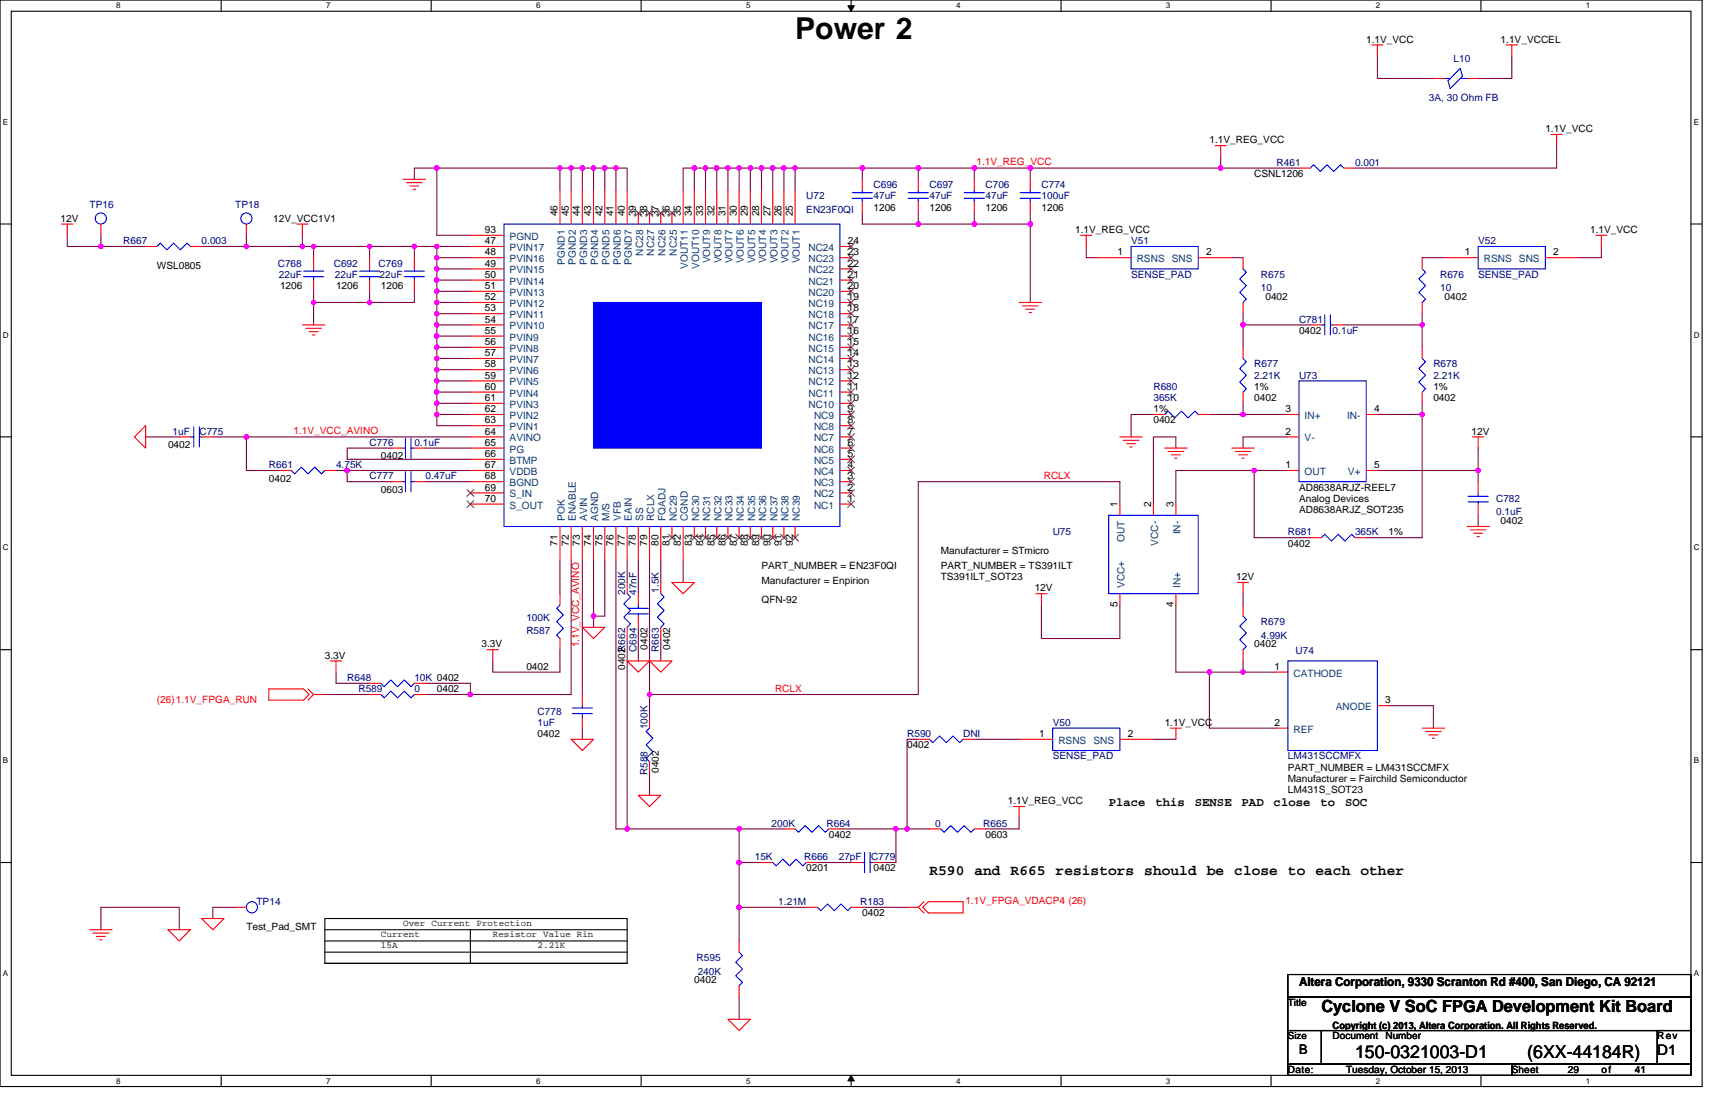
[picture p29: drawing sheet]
<svg xmlns="http://www.w3.org/2000/svg" width="432mm" height="279mm" viewBox="0 0 432 279" stroke-linecap="round" stroke-linejoin="round" font-family="sans-serif">
<defs><g id="words">
<text font-size="7.6" x="200.2" y="9.7">Power 2</text>
<g font-size="4.5">
<text x="341.2" y="266.3">150-0321003-D1</text>
<text x="384.5" y="266.3">(6XX-44184R)</text>
</g>
<text font-size="4.2" x="332.7" y="254.8">Cyclone V SoC FPGA Development Kit Board</text>
<g font-size="3.7">
<text x="234" y="220.2">R590 and R665 resistors should be close to each other</text>
<text x="417.3" y="265.5">D1</text>
</g>
<text font-size="3.4" x="327.1" y="265.2">B</text>
<g font-size="3.1">
<text x="279.1" y="202.8">Place</text>
<text x="290.9" y="202.8">this</text>
<text x="300.8" y="202.8">SENSE</text>
<text x="312.6" y="202.8">PAD</text>
<text x="320.7" y="202.8">close</text>
<text x="332.5" y="202.8">to</text>
<text x="338.7" y="202.8">SOC</text>
<text x="327.1" y="248.2">Altera Corporation, 9330 Scranton Rd #400, San Diego, CA 92121</text>
</g>
<g font-size="2.5">
<text x="344" y="10.7">1.1V_VCC</text>
<text x="377.8" y="10.7">1.1V_VCCEL</text>
<text x="389.1" y="33.3">1.1V_VCC</text>
<text x="304.5" y="36.1">1.1V_REG_VCC</text>
<text x="315.8" y="44.6">CSNL1206</text>
<text x="219.9" y="53">1206</text>
<text x="234" y="53">1206</text>
<text x="248.1" y="53">1206</text>
<text x="262.2" y="53">1206</text>
<text x="15.2" y="55.8">12V</text>
<text x="68.8" y="55.8">12V_VCC1V1</text>
<text x="122.1" y="58.6">93</text>
<text x="140.4" y="54.4" transform="rotate(-90 140.4 54.4)">46</text>
<text x="143.2" y="54.4" transform="rotate(-90 143.2 54.4)">45</text>
<text x="146" y="54.4" transform="rotate(-90 146 54.4)">44</text>
<text x="148.8" y="54.4" transform="rotate(-90 148.8 54.4)">43</text>
<text x="151.7" y="54.4" transform="rotate(-90 151.7 54.4)">42</text>
<text x="154.5" y="54.4" transform="rotate(-90 154.5 54.4)">41</text>
<text x="157.3" y="54.4" transform="rotate(-90 157.3 54.4)">40</text>
<text x="160.1" y="54.4" transform="rotate(-90 160.1 54.4)">39</text>
<text x="162.9" y="54.4" transform="rotate(-90 162.9 54.4)">38</text>
<text x="165.8" y="54.4" transform="rotate(-90 165.8 54.4)">37</text>
<text x="168.6" y="54.4" transform="rotate(-90 168.6 54.4)">36</text>
<text x="171.4" y="54.4" transform="rotate(-90 171.4 54.4)">35</text>
<text x="174.2" y="54.4" transform="rotate(-90 174.2 54.4)">34</text>
<text x="177" y="54.4" transform="rotate(-90 177 54.4)">33</text>
<text x="179.9" y="54.4" transform="rotate(-90 179.9 54.4)">32</text>
<text x="182.7" y="54.4" transform="rotate(-90 182.7 54.4)">31</text>
<text x="185.5" y="54.4" transform="rotate(-90 185.5 54.4)">30</text>
<text x="188.3" y="54.4" transform="rotate(-90 188.3 54.4)">29</text>
<text x="191.1" y="54.4" transform="rotate(-90 191.1 54.4)">28</text>
<text x="194" y="54.4" transform="rotate(-90 194 54.4)">27</text>
<text x="196.8" y="54.4" transform="rotate(-90 196.8 54.4)">26</text>
<text x="199.6" y="54.4" transform="rotate(-90 199.6 54.4)">25</text>
<text x="270.7" y="58.7">1.1V_REG_VCC</text>
<text x="400.4" y="58.7">1.1V_VCC</text>
<text x="122.1" y="64.3">48</text>
<text x="122.1" y="61.4">47</text>
<text x="213.4" y="64.3">23</text>
<text x="213.4" y="61.4">24</text>
<text x="281.4" y="64.3">1</text>
<text x="303.7" y="64.3">2</text>
<text x="368.8" y="64.3">1</text>
<text x="391.1" y="64.3">2</text>
<text x="39.5" y="67.7">WSL0805</text>
<text x="122.1" y="69.9">50</text>
<text x="122.1" y="67.1">49</text>
<text x="213.4" y="69.9">21</text>
<text x="213.4" y="67.1">22</text>
<text x="70.5" y="72.7">1206</text>
<text x="84.6" y="72.7">1206</text>
<text x="95.9" y="72.7">1206</text>
<text x="122.1" y="75.5">52</text>
<text x="122.1" y="72.7">51</text>
<text x="213.4" y="75.5">19</text>
<text x="213.4" y="72.7">20</text>
<text x="318.6" y="75.6">0402</text>
<text x="363.7" y="75.6">0402</text>
<text x="122.1" y="78.4">53</text>
<text x="122.1" y="81.2">54</text>
<text x="213.4" y="81.2">17</text>
<text x="213.4" y="78.4">18</text>
<text x="122.1" y="89.6">57</text>
<text x="122.1" y="84">55</text>
<text x="122.1" y="86.8">56</text>
<text x="213.4" y="89.6">14</text>
<text x="213.4" y="86.8">15</text>
<text x="213.4" y="84">16</text>
<text x="327.1" y="84">0402</text>
<text x="122.1" y="95.3">59</text>
<text x="122.1" y="92.5">58</text>
<text x="213.4" y="95.3">12</text>
<text x="213.4" y="92.5">13</text>
<text x="122.1" y="100.9">61</text>
<text x="122.1" y="98.1">60</text>
<text x="213.4" y="100.9">10</text>
<text x="213.4" y="98.1">11</text>
<text x="315.8" y="98.1">1%</text>
<text x="315.8" y="100.9">0402</text>
<text x="360.9" y="98.1">1%</text>
<text x="360.9" y="100.9">0402</text>
<text x="122.1" y="106.6">63</text>
<text x="122.1" y="103.7">62</text>
<text x="213.4" y="106.6">8</text>
<text x="213.4" y="103.7">9</text>
<text x="290.4" y="103.8">1%</text>
<text x="290.4" y="106.6">0402</text>
<text x="323.7" y="103.7">3</text>
<text x="345.9" y="103.7">4</text>
<text x="42.3" y="112.8">0402</text>
<text x="122.1" y="112.2">65</text>
<text x="122.1" y="109.4">64</text>
<text x="213.4" y="112.2">6</text>
<text x="213.4" y="109.4">7</text>
<text x="323.7" y="109.4">2</text>
<text x="370.5" y="109.4">12V</text>
<text x="95.9" y="115.6">0402</text>
<text x="122.1" y="117.8">67</text>
<text x="122.1" y="115">66</text>
<text x="213.4" y="117.8">4</text>
<text x="213.4" y="115">5</text>
<text x="323.7" y="117.8">1</text>
<text x="345.9" y="117.8">5</text>
<text x="67.7" y="121.2">0402</text>
<text x="95.9" y="124.1">0603</text>
<text x="122.1" y="123.5">69</text>
<text x="122.1" y="120.7">68</text>
<text x="213.4" y="123.5">2</text>
<text x="213.4" y="120.7">3</text>
<text x="327.1" y="123.5">AD8638ARJZ-REEL7</text>
<text x="122.1" y="126.3">70</text>
<text x="213.4" y="126.3">1</text>
<text x="281.4" y="127.7" transform="rotate(-90 281.4 127.7)">1</text>
<text x="289.8" y="127.7" transform="rotate(-90 289.8 127.7)">2</text>
<text x="295.5" y="127.7" transform="rotate(-90 295.5 127.7)">3</text>
<text x="327.1" y="126.3">Analog Devices</text>
<text x="327.1" y="129.1">AD8638ARJZ_SOT235</text>
<text x="377.8" y="132">0402</text>
<text x="140.4" y="137.3" transform="rotate(-90 140.4 137.3)">71</text>
<text x="143.2" y="137.3" transform="rotate(-90 143.2 137.3)">72</text>
<text x="146" y="137.3" transform="rotate(-90 146 137.3)">73</text>
<text x="148.8" y="137.3" transform="rotate(-90 148.8 137.3)">74</text>
<text x="151.7" y="137.3" transform="rotate(-90 151.7 137.3)">75</text>
<text x="154.5" y="137.3" transform="rotate(-90 154.5 137.3)">76</text>
<text x="157.3" y="137.3" transform="rotate(-90 157.3 137.3)">77</text>
<text x="160.1" y="137.3" transform="rotate(-90 160.1 137.3)">78</text>
<text x="162.9" y="137.3" transform="rotate(-90 162.9 137.3)">79</text>
<text x="165.8" y="137.3" transform="rotate(-90 165.8 137.3)">80</text>
<text x="168.6" y="137.3" transform="rotate(-90 168.6 137.3)">81</text>
<text x="171.4" y="137.3" transform="rotate(-90 171.4 137.3)">82</text>
<text x="174.2" y="137.3" transform="rotate(-90 174.2 137.3)">83</text>
<text x="177" y="137.3" transform="rotate(-90 177 137.3)">84</text>
<text x="179.9" y="137.3" transform="rotate(-90 179.9 137.3)">85</text>
<text x="182.7" y="137.3" transform="rotate(-90 182.7 137.3)">86</text>
<text x="185.5" y="137.3" transform="rotate(-90 185.5 137.3)">87</text>
<text x="188.3" y="137.3" transform="rotate(-90 188.3 137.3)">88</text>
<text x="191.1" y="137.3" transform="rotate(-90 191.1 137.3)">89</text>
<text x="194" y="137.3" transform="rotate(-90 194 137.3)">90</text>
<text x="196.8" y="137.3" transform="rotate(-90 196.8 137.3)">91</text>
<text x="199.6" y="137.3" transform="rotate(-90 199.6 137.3)">92</text>
<text x="324.3" y="137.6">0402</text>
<text x="349.6" y="134.8">1%</text>
<text x="191.7" y="143.2">PART_NUMBER = EN23F0QI</text>
<text x="236.9" y="139.6">Manufacturer = STmicro</text>
<text x="236.9" y="143.2">PART_NUMBER = TS391ILT</text>
<text x="191.7" y="146.9">Manufacturer = Enpirion</text>
<text x="236.9" y="146.1">TS391ILT_SOT23</text>
<text x="260.5" y="148.9">12V</text>
<text x="311.3" y="146">12V</text>
<text x="191.7" y="151.7">QFN-92</text>
<text x="281.4" y="152.8" transform="rotate(-90 281.4 152.8)">5</text>
<text x="295.5" y="152.8" transform="rotate(-90 295.5 152.8)">4</text>
<text x="81.8" y="165.8">3.3V</text>
<text x="121.2" y="163">3.3V</text>
<text x="163" y="163.5" transform="rotate(-90 163 163.5)">0402</text>
<text x="168.7" y="163.5" transform="rotate(-90 168.7 163.5)">0402</text>
<text x="315.8" y="163">0402</text>
<text x="132.5" y="168.6">0402</text>
<text x="157.4" y="168.6" transform="rotate(-90 157.4 168.6)">0402</text>
<text x="320.9" y="168.6">1</text>
<text x="110" y="174.2">0402</text>
<text x="348.8" y="177">3</text>
<text x="135.3" y="185.5">0402</text>
<text x="261.7" y="185.5">1</text>
<text x="283.9" y="185.5">2</text>
<text x="293.2" y="182.7">1.1V_VCC</text>
<text x="320.9" y="182.7">2</text>
<text x="228.4" y="188.3">0402</text>
<text x="165.9" y="194.6" transform="rotate(-90 165.9 194.6)">0402</text>
<text x="324.3" y="196.8">Manufacturer = Fairchild Semiconductor</text>
<text x="324.3" y="194">PART_NUMBER = LM431SCCMFX</text>
<text x="253.8" y="202.4">1.1V_REG_VCC</text>
<text x="324.3" y="199.6">LM431S_SOT23</text>
<text x="208.7" y="210.9">0402</text>
<text x="248.1" y="210.9">0603</text>
<text x="203" y="219.4">0201</text>
<text x="219.9" y="219.4">0402</text>
<text x="217.1" y="230.6">0402</text>
<text x="62" y="234">Test_Pad_SMT</text>
<text x="174.8" y="247.5">0402</text>
<text x="324.3" y="253.2">Title</text>
<text x="324.3" y="261.6">Size</text>
<text x="335.5" y="261.6">Document</text>
<text x="335.5" y="258.9">Copyright (c) 2013, Altera Corporation. All Rights Reserved.</text>
<text x="348.8" y="261.6">Number</text>
<text x="417.3" y="261.6">Rev</text>
<text x="324.3" y="270.1">Date:</text>
<text x="338.9" y="270.1">Tuesday, October 15, 2013</text>
<text x="380.6" y="270.1">Sheet</text>
<text x="394.7" y="270.1">29</text>
<text x="403.2" y="270.1">of</text>
<text x="411.6" y="270.1">41</text>
</g>
<g font-size="2.5" fill="#000080">
<text x="366" y="15.5">L10</text>
<text x="359.8" y="25.4">3A, 30 Ohm FB</text>
<text x="321.4" y="41.7">R461</text>
<text x="341.2" y="41.7">0.001</text>
<text x="219.9" y="47.4">C696</text>
<text x="234" y="47.4">C697</text>
<text x="248.1" y="47.4">C706</text>
<text x="262.2" y="47.4">C774</text>
<text x="22.6" y="52.5">TP16</text>
<text x="59.2" y="52.5">TP18</text>
<text x="203" y="50.2">U72</text>
<text x="203" y="53.6">EN23F0QI</text>
<text x="219.9" y="50.2">47uF</text>
<text x="234" y="50.2">47uF</text>
<text x="248.1" y="50.2">47uF</text>
<text x="262.2" y="50.2">100uF</text>
<text x="31" y="61.5">R667</text>
<text x="50.8" y="61.5">0.003</text>
<text x="284.8" y="61.5">V51</text>
<text x="372.2" y="61.5">V52</text>
<text x="69.9" y="67.1">C768</text>
<text x="70.2" y="69.9">22uF</text>
<text x="84" y="67.1">C692</text>
<text x="84.3" y="69.9">22uF</text>
<text x="95.3" y="67.1">C769</text>
<text x="95.6" y="69.9">22uF</text>
<text x="284.8" y="69.9">SENSE_PAD</text>
<text x="317.5" y="69.9">R675</text>
<text x="362.6" y="69.9">R676</text>
<text x="372.2" y="69.9">SENSE_PAD</text>
<text x="317.5" y="73.3">10</text>
<text x="362.6" y="73.3">10</text>
<text x="327.1" y="81.2">C781</text>
<text x="335.5" y="84">0.1uF</text>
<text x="315.8" y="92.5">R677</text>
<text x="315.8" y="95.3">2.21K</text>
<text x="327.1" y="95.3">U73</text>
<text x="360.9" y="92.5">R678</text>
<text x="360.9" y="95.3">2.21K</text>
<text x="290.4" y="98.1">R680</text>
<text x="290.4" y="100.9">365K</text>
<text x="43.4" y="109.4">1uF</text>
<text x="50.2" y="109.4">C775</text>
<text x="93" y="112.2">C776</text>
<text x="104.3" y="112.2">0.1uF</text>
<text x="67.7" y="117.9">R661</text>
<text x="84.6" y="117.9">4.75K</text>
<text x="93" y="120.7">C777</text>
<text x="107.1" y="120.7">0.47uF</text>
<text x="376.7" y="126.3">C782</text>
<text x="376.7" y="129.7">0.1uF</text>
<text x="265" y="134.8">U75</text>
<text x="324.3" y="134.8">R681</text>
<text x="341.2" y="134.8">365K</text>
<text x="157.4" y="149.7" transform="rotate(-90 157.4 149.7)">200K</text>
<text x="160.2" y="149.7" transform="rotate(-90 160.2 149.7)">47nF</text>
<text x="165.9" y="149.2" transform="rotate(-90 165.9 149.2)">1.5K</text>
<text x="132.5" y="159.6">R587</text>
<text x="132.5" y="156.2">100K</text>
<text x="317.5" y="157.3">R679</text>
<text x="317.5" y="160.7">4.99K</text>
<text x="157.4" y="164.1" transform="rotate(-90 157.4 164.1)">R662</text>
<text x="160.2" y="164.1" transform="rotate(-90 160.2 164.1)">C694</text>
<text x="165.9" y="164.1" transform="rotate(-90 165.9 164.1)">R663</text>
<text x="326.2" y="164.7">U74</text>
<text x="87.4" y="171.4">R648</text>
<text x="104.3" y="171.4">10K 0402</text>
<text x="90.2" y="174.2">R589</text>
<text x="104.3" y="174.2">0</text>
<text x="135.3" y="179.9">C778</text>
<text x="135.3" y="182.7">1uF</text>
<text x="163" y="183.6" transform="rotate(-90 163 183.6)">100K</text>
<text x="228.4" y="185.5">R590</text>
<text x="242.5" y="185.5">DNI</text>
<text x="265" y="182.7">V50</text>
<text x="265" y="191.2">SENSE_PAD</text>
<text x="324.3" y="191.2">LM431SCCMFX</text>
<text x="163" y="195.1" transform="rotate(-90 163 195.1)">R588</text>
<text x="194.3" y="208.1">200K</text>
<text x="208.1" y="208.1">R664</text>
<text x="235.4" y="208.1">0</text>
<text x="247.6" y="208.1">R665</text>
<text x="190" y="216.5">15K</text>
<text x="202.5" y="216.5">R666</text>
<text x="211.2" y="216.5">27pF</text>
<text x="219.4" y="216.5">C779</text>
<text x="64.6" y="227.8">TP14</text>
<text x="196" y="227.8">1.21M</text>
<text x="216.6" y="227.8">R183</text>
<text x="175.4" y="241.9">R595</text>
<text x="175.7" y="245.3">240K</text>
</g>
<g font-size="2.5" fill="#f00">
<text x="245.9" y="41.5">1.1V_REG_VCC</text>
<text x="73.9" y="109.2">1.1V_VCC_AVINO</text>
<text x="262.8" y="120.7">RCLX</text>
<text x="145.8" y="163" transform="rotate(-90 145.8 163)">1.1V_VCC_AVINO</text>
<text x="39.5" y="177.1">(26)1.1V_FPGA_RUN</text>
<text x="195.1" y="174.2">RCLX</text>
<text x="243.1" y="227.5">1.1V_FPGA_VDACP4 (26)</text>
</g>
<g font-size="2.5" fill="#004080">
<text x="128.3" y="66">PVIN16</text>
<text x="128.3" y="63.2">PVIN17</text>
<text x="128.3" y="60.4">PGND</text>
<text x="161.9" y="64.3" transform="rotate(-90 161.9 64.3)">NC28</text>
<text x="164.7" y="64.3" transform="rotate(-90 164.7 64.3)">NC27</text>
<text x="167.6" y="64.3" transform="rotate(-90 167.6 64.3)">NC26</text>
<text x="170.4" y="64.3" transform="rotate(-90 170.4 64.3)">NC25</text>
<text x="203.5" y="66">NC23</text>
<text x="203.5" y="63.2">NC24</text>
<text x="286.2" y="66">RSNS</text>
<text x="295" y="66">SNS</text>
<text x="373.6" y="66">RSNS</text>
<text x="382.4" y="66">SNS</text>
<text x="128.3" y="71.6">PVIN14</text>
<text x="128.3" y="68.8">PVIN15</text>
<text x="142.2" y="66.6" transform="rotate(-90 142.2 66.6)">PGND1</text>
<text x="145" y="66.6" transform="rotate(-90 145 66.6)">PGND2</text>
<text x="147.8" y="66.6" transform="rotate(-90 147.8 66.6)">PGND3</text>
<text x="150.6" y="66.6" transform="rotate(-90 150.6 66.6)">PGND4</text>
<text x="153.5" y="66.6" transform="rotate(-90 153.5 66.6)">PGND5</text>
<text x="156.3" y="66.6" transform="rotate(-90 156.3 66.6)">PGND6</text>
<text x="159.1" y="66.6" transform="rotate(-90 159.1 66.6)">PGND7</text>
<text x="173.2" y="67.7" transform="rotate(-90 173.2 67.7)">VOUT11</text>
<text x="176" y="67.7" transform="rotate(-90 176 67.7)">VOUT10</text>
<text x="178.8" y="66.3" transform="rotate(-90 178.8 66.3)">VOUT9</text>
<text x="181.7" y="66.3" transform="rotate(-90 181.7 66.3)">VOUT8</text>
<text x="184.5" y="66.3" transform="rotate(-90 184.5 66.3)">VOUT7</text>
<text x="187.3" y="66.3" transform="rotate(-90 187.3 66.3)">VOUT6</text>
<text x="190.1" y="66.3" transform="rotate(-90 190.1 66.3)">VOUT5</text>
<text x="192.9" y="66.3" transform="rotate(-90 192.9 66.3)">VOUT4</text>
<text x="195.7" y="66.3" transform="rotate(-90 195.7 66.3)">VOUT3</text>
<text x="198.6" y="66.3" transform="rotate(-90 198.6 66.3)">VOUT2</text>
<text x="201.4" y="66.3" transform="rotate(-90 201.4 66.3)">VOUT1</text>
<text x="203.5" y="71.6">NC21</text>
<text x="203.5" y="68.8">NC22</text>
<text x="128.3" y="77.3">PVIN12</text>
<text x="128.3" y="74.5">PVIN13</text>
<text x="203.5" y="77.3">NC19</text>
<text x="203.5" y="74.5">NC20</text>
<text x="128.3" y="80.1">PVIN11</text>
<text x="128.3" y="82.9">PVIN10</text>
<text x="203.5" y="82.9">NC17</text>
<text x="203.5" y="80.1">NC18</text>
<text x="128.3" y="85.7">PVIN9</text>
<text x="128.3" y="88.6">PVIN8</text>
<text x="203.5" y="88.6">NC15</text>
<text x="203.5" y="85.7">NC16</text>
<text x="128.3" y="94.2">PVIN6</text>
<text x="128.3" y="91.4">PVIN7</text>
<text x="203.5" y="94.2">NC13</text>
<text x="203.5" y="91.4">NC14</text>
<text x="128.3" y="99.8">PVIN4</text>
<text x="128.3" y="97">PVIN5</text>
<text x="203.5" y="99.8">NC11</text>
<text x="203.5" y="97">NC12</text>
<text x="128.3" y="105.5">PVIN2</text>
<text x="128.3" y="102.7">PVIN3</text>
<text x="203.5" y="102.7">NC10</text>
<text x="205" y="105.5">NC9</text>
<text x="328.5" y="105.5">IN+</text>
<text x="339.2" y="105.5">IN-</text>
<text x="128.3" y="113.9">PG</text>
<text x="128.3" y="111.1">AVINO</text>
<text x="128.3" y="108.3">PVIN1</text>
<text x="205" y="113.9">NC6</text>
<text x="205" y="111.1">NC7</text>
<text x="205" y="108.3">NC8</text>
<text x="328.5" y="111.1">V-</text>
<text x="128.3" y="119.6">VDDB</text>
<text x="128.3" y="116.8">BTMP</text>
<text x="205" y="119.6">NC4</text>
<text x="205" y="116.8">NC5</text>
<text x="328.5" y="119.6">OUT</text>
<text x="339.4" y="119.6">V+</text>
<text x="128.3" y="125.2">S_IN</text>
<text x="128.3" y="122.4">BGND</text>
<text x="205" y="125.2">NC2</text>
<text x="205" y="122.4">NC3</text>
<text x="128.3" y="128">S_OUT</text>
<text x="142.2" y="131.1" transform="rotate(-90 142.2 131.1)">POK</text>
<text x="145" y="131.1" transform="rotate(-90 145 131.1)">ENABLE</text>
<text x="147.8" y="131.1" transform="rotate(-90 147.8 131.1)">AVIN</text>
<text x="150.6" y="131.1" transform="rotate(-90 150.6 131.1)">AGND</text>
<text x="153.5" y="131.1" transform="rotate(-90 153.5 131.1)">M/S</text>
<text x="156.3" y="131.1" transform="rotate(-90 156.3 131.1)">VFB</text>
<text x="159.1" y="131.1" transform="rotate(-90 159.1 131.1)">EAIN</text>
<text x="161.9" y="131.1" transform="rotate(-90 161.9 131.1)">SS</text>
<text x="164.7" y="131.1" transform="rotate(-90 164.7 131.1)">RCLX</text>
<text x="167.6" y="131.1" transform="rotate(-90 167.6 131.1)">FQADJ</text>
<text x="170.4" y="131.1" transform="rotate(-90 170.4 131.1)">NC29</text>
<text x="173.2" y="131.1" transform="rotate(-90 173.2 131.1)">CGND</text>
<text x="176" y="131.1" transform="rotate(-90 176 131.1)">NC30</text>
<text x="178.8" y="131.1" transform="rotate(-90 178.8 131.1)">NC31</text>
<text x="181.7" y="131.1" transform="rotate(-90 181.7 131.1)">NC32</text>
<text x="184.5" y="131.1" transform="rotate(-90 184.5 131.1)">NC33</text>
<text x="187.3" y="131.1" transform="rotate(-90 187.3 131.1)">NC34</text>
<text x="190.1" y="131.1" transform="rotate(-90 190.1 131.1)">NC35</text>
<text x="192.9" y="131.1" transform="rotate(-90 192.9 131.1)">NC36</text>
<text x="195.7" y="131.1" transform="rotate(-90 195.7 131.1)">NC37</text>
<text x="198.6" y="131.1" transform="rotate(-90 198.6 131.1)">NC38</text>
<text x="201.4" y="131.1" transform="rotate(-90 201.4 131.1)">NC39</text>
<text x="205" y="128">NC1</text>
<text x="283.1" y="136.5" transform="rotate(-90 283.1 136.5)">OUT</text>
<text x="291.6" y="137.4" transform="rotate(-90 291.6 137.4)">VCC-</text>
<text x="297.2" y="134.5" transform="rotate(-90 297.2 134.5)">IN-</text>
<text x="283.1" y="148" transform="rotate(-90 283.1 148)">VCC+</text>
<text x="297.2" y="148" transform="rotate(-90 297.2 148)">IN+</text>
<text x="325.7" y="170.3">CATHODE</text>
<text x="336.3" y="178.8">ANODE</text>
<text x="325.7" y="184.4">REF</text>
<text x="266.5" y="187.2">RSNS</text>
<text x="275.3" y="187.2">SNS</text>
</g>
<g font-size="2.3">
<text x="101.5" y="233">Over Current Protection</text>
<text x="95.9" y="235.9">Current</text>
<text x="95.9" y="238.7">15A</text>
<text x="124.1" y="235.9">Resistor Value Rin</text>
<text x="135.3" y="238.7">2.21K</text>
</g>
<g font-size="2">
<text x="29.3" y="2.1">8</text>
<text x="82.1" y="2.1">7</text>
<text x="135" y="2.1">6</text>
<text x="187.8" y="2.1">5</text>
<text x="240.7" y="2.1">4</text>
<text x="293.6" y="2.1">3</text>
<text x="346.4" y="2.1">2</text>
<text x="399.3" y="2.1">1</text>
<text x=".7" y="31.4">E</text>
<text x="426.5" y="31.4">E</text>
<text x=".7" y="85">D</text>
<text x="426.5" y="85">D</text>
<text x=".7" y="138.6">C</text>
<text x="426.5" y="138.6">C</text>
<text x=".7" y="192.1">B</text>
<text x="426.5" y="192.1">B</text>
<text x=".7" y="245.7">A</text>
<text x="426.5" y="245.7">A</text>
<text x="29.3" y="272.8">8</text>
<text x="82.1" y="272.8">7</text>
<text x="135" y="272.8">6</text>
<text x="187.8" y="272.8">5</text>
<text x="240.7" y="272.8">4</text>
<text x="293.6" y="272.8">3</text>
<text x="346.4" y="272.8">2</text>
<text x="399.3" y="272.8">1</text>
</g>
</g></defs>
<path d="M0 0h428.6v273.5h-428.6zM2.8 2.8h422.9v267.9h-422.9z" fill="none" stroke="#000" stroke-width=".28"/>
<g fill="#fff">
<path d="M29.3 .3h1.1v2.3h-1.1z"/>
<path d="M29.3 271h1.1v2.2h-1.1z"/>
</g>
<path d="M55.7 0v2.8M55.7 270.7v2.8" fill="none" stroke="#000" stroke-width=".28"/>
<g fill="#fff">
<path d="M82.1 .3h1.1v2.3h-1.1z"/>
<path d="M82.1 271h1.1v2.2h-1.1z"/>
</g>
<path d="M108.6 0v2.8M108.6 270.7v2.8" fill="none" stroke="#000" stroke-width=".28"/>
<g fill="#fff">
<path d="M135 .3h1.1v2.3h-1.1z"/>
<path d="M135 271h1.1v2.2h-1.1z"/>
</g>
<path d="M161.4 0v2.8M161.4 270.7v2.8" fill="none" stroke="#000" stroke-width=".28"/>
<g fill="#fff">
<path d="M187.8 .3h1.2v2.3h-1.2z"/>
<path d="M187.8 271h1.2v2.2h-1.2z"/>
</g>
<path d="M214.3 0v2.8M214.3 270.7v2.8" fill="none" stroke="#000" stroke-width=".28"/>
<path d="M213.5 1.4h1.6l-.8 1.4zM214.3 270.7l.8 1.4h-1.6z" fill="#000" stroke="#000" stroke-width=".25"/>
<g fill="#fff">
<path d="M240.7 .3h1.1v2.3h-1.1z"/>
<path d="M240.7 271h1.1v2.2h-1.1z"/>
</g>
<path d="M267.1 0v2.8M267.1 270.7v2.8" fill="none" stroke="#000" stroke-width=".28"/>
<g fill="#fff">
<path d="M293.6 .3h1.1v2.3h-1.1z"/>
<path d="M293.6 271h1.1v2.2h-1.1z"/>
</g>
<path d="M320 0v2.8M320 270.7v2.8" fill="none" stroke="#000" stroke-width=".28"/>
<g fill="#fff">
<path d="M346.4 .3h1.2v2.3h-1.2z"/>
<path d="M346.4 271h1.2v2.2h-1.2z"/>
</g>
<path d="M372.9 0v2.8M372.9 270.7v2.8" fill="none" stroke="#000" stroke-width=".28"/>
<g fill="#fff">
<path d="M399.3 .3h1.1v2.3h-1.1z"/>
<path d="M399.3 271h1.1v2.2h-1.1z"/>
<path d="M.7 29.6h1.4v2.3h-1.4z"/>
<path d="M426.5 29.6h1.3v2.3h-1.3z"/>
<path d="M.7 83.2h1.5v2.2h-1.5z"/>
<path d="M426.5 83.2h1.4v2.2h-1.4z"/>
</g>
<path d="M0 56.4h2.8M425.7 56.4h2.9" fill="none" stroke="#000" stroke-width=".28"/>
<g fill="#fff">
<path d="M.7 136.7h1.5v2.3h-1.5z"/>
<path d="M426.5 136.7h1.4v2.3h-1.4z"/>
</g>
<path d="M0 110h2.8M425.7 110h2.9" fill="none" stroke="#000" stroke-width=".28"/>
<g fill="#fff">
<path d="M.7 190.3h1.4v2.3h-1.4z"/>
<path d="M426.5 190.3h1.3v2.3h-1.3z"/>
</g>
<path d="M0 163.5h2.8M425.7 163.5h2.9" fill="none" stroke="#000" stroke-width=".28"/>
<g fill="#fff">
<path d="M.7 243.9h1.4v2.2h-1.4z"/>
<path d="M426.4 243.9h1.4v2.2h-1.4z"/>
</g>
<g fill="none" stroke="#000" stroke-width=".28">
<path d="M0 217.1h2.8M425.7 217.1h2.9M81.8 236.9h76.1M81.8 231.2h76.1v11.3h-76.1zM81.8 234h76.1M81.8 239.7h76.1M118.4 234v8.5M81.8 242.5h76.1M324.3 245.3h101.4v5.7h-101.4zM324.3 251h101.4v8.4h-101.4zM324.3 259.4h8.4v8.5h-8.4zM332.7 259.4h84.6v8.5h-84.6z"/>
<path d="M417.3 259.4h8.4v8.5h-8.4zM324.3 267.9h56.3v2.8h-56.3zM380.6 267.9h45.1v2.8h-45.1z"/>
</g>
<g fill="none" stroke="#800040" stroke-width=".28">
<path d="M346.8 14.1v5.6h14.1M380.6 14.1v5.6h-8.4M307.3 39.5v2.8M391.9 36.7v5.6h-50.7M25.4 59.2v2.8h-8.5v-2.8M62 59.2v2.8M76.1 59.2v2.8M110 42.3h36.6M110 42.3h-5.7v2.8M110 42.3v16.9h8.4M141 42.3v5.6M143.8 42.3v5.6"/>
<path d="M146.6 42.3v5.6M146.6 42.3h2.8M149.4 42.3v5.6M149.4 42.3h2.9M152.3 42.3v5.6M152.3 42.3h2.8M155.1 42.3v5.6M155.1 42.3h2.8v5.6M174.8 42.3h-2.8v5.6M174.8 42.3v5.6M174.8 42.3h2.8M177.6 42.3v5.6"/>
<path d="M177.6 42.3h2.9M180.5 42.3h2.8M180.5 42.3v5.6M183.3 42.3v5.6M183.3 42.3h2.8M186.1 42.3h2.8M186.1 42.3v5.6M188.9 42.3v5.6M188.9 42.3h2.8M191.7 42.3h2.9M191.7 42.3v5.6M194.6 42.3h2.8"/>
<path d="M194.6 42.3v5.6M197.4 42.3h2.8M197.4 42.3v5.6M200.2 42.3v5.6M200.2 42.3h16.9M217.1 53.6v2.8h14.1M217.1 42.3v2.8M217.1 42.3h14.1M231.2 42.3h14.1M231.2 56.4h14.1M231.2 53.6v2.8M231.2 42.3v2.8"/>
<path d="M245.3 56.4h14.1M245.3 42.3h14.1v2.8M245.3 42.3v2.8M245.3 53.6v2.8M259.4 56.4v19.7M259.4 53.6v2.8M259.4 42.3h47.9M307.3 42.3h19.8M25.4 62h11.3M50.8 62h11.2M62 62h14.1M76.1 62h2.9"/>
<path d="M79 76.1h14M79 62h25.3M79 76.1v5.7M79 62v2.9M79 73.3v2.8M93 62v2.9M93 73.3v2.8M104.3 62h5.7M104.3 73.3v2.8h-11.3M104.3 62v2.9M110 76.1v2.9M110 70.5v2.8"/>
<path d="M110 67.7v2.8M110 73.3v2.8M110 79v2.8M110 62v2.9M110 64.9v2.8M110 62h8.4M110 67.7h8.4M110 64.9h8.4M110 79h8.4M110 76.1h8.4M110 73.3h8.4M110 70.5h8.4"/>
<path d="M273.5 62v2.9h2.8M310.2 64.9h2.8M313 79v2.8M358.1 79v2.8M358.1 64.9h5.6M403.2 62v2.9h-5.6M110 81.8v2.8M110 84.6v2.8M110 98.7v2.8M110 95.9v2.8M110 87.4v2.8M110 90.2v2.8"/>
<path d="M110 93v2.9M110 84.6h8.4M110 81.8h8.4M110 90.2h8.4M110 87.4h8.4M110 95.9h8.4M110 93h8.4M110 98.7h8.4M313 81.8h16.9M313 81.8v5.6M338.3 81.8h19.8M358.1 81.8v5.6"/>
<path d="M36.7 110h8.4M53.6 110h8.4v8.4h8.5M62 110h56.4M84.6 118.4h2.8M87.4 118.4h31M87.4 118.4v2.8h11.3M98.7 112.8h-11.3v2.8h31M107.1 112.8h11.3M110 101.5v2.8M110 104.3v2.8h8.4M110 101.5h8.4M110 104.3h8.4"/>
<path d="M290.4 104.3h-5.6v5.7M296.1 112.8v-2.8h-5.7v16.9M304.5 104.3h8.5M313 104.3h11.3M313 101.5v2.8M315.8 118.4v16.9h14.1M315.8 118.4h8.5M315.8 118.4h-19.7v8.5M324.3 110h-11.3v2.8M346.8 104.3h11.3M346.8 118.4h25.4M358.1 104.3v31h-14.1"/>
<path d="M358.1 101.5v2.8M372.2 112.8v5.6M372.2 118.4v2.8M107.1 121.2h11.3M282 126.9v-5.7h-50.8v53.6h-67.7M372.2 129.7v2.8M141 141v8.4M143.8 141v33.8h-25.4M146.6 141v33.8M149.4 155.1v2.8M149.4 141v14.1M152.3 141v14.1h-2.9"/>
<path d="M155.1 141v67.7h2.8M157.9 141v5.6M160.7 141v8.4M160.7 157.9v8.5M163.5 141v33.8M166.4 141v5.6M172 141v5.6M262.2 152.3v8.4h19.8v-8.4M296.1 152.3v16.9h8.4M313 149.4v2.9M81.8 174.8h11.2M84.6 169.2v2.8h8.4"/>
<path d="M107.1 172h11.3v2.8M107.1 174.8h11.3M141 163.5v5.7h-16.9v-2.8M157.9 160.7v48M163.5 174.8v5.7M166.4 160.7v5.7M304.5 169.2h8.5M304.5 169.2v14.1h16.9M313 166.4v2.8M313 169.2h8.4M349.6 177.6h11.3v5.7M146.6 183.3v2.8"/>
<path d="M163.5 194.6v5.6M231.2 186.1h-2.8v22.6M245.3 186.1h11.3M290.4 186.1h5.7M157.9 208.7h28.2M186.1 217.1v11.3M186.1 208.7h11.3M186.1 208.7v8.4M186.1 217.1h5.6M205.8 217.1h8.5M211.5 208.7h14.1M225.6 208.7h2.8"/>
<path d="M225.6 208.7v8.4h-2.8M228.4 208.7h5.6M256.6 205.8v2.9h-8.5M25.4 234v-5.6h19.7v5.6M59.2 228.4h-5.6v2.8M186.1 228.4v8.5M186.1 228.4h16.9M217.1 228.4h11.3M186.1 251v5.6"/>
</g>
<g fill="#f0f" stroke="#f0f" stroke-width=".28">
<circle cx="231.2" cy="56.4" r=".55"/>
<circle cx="245.3" cy="56.4" r=".55"/>
<circle cx="186.1" cy="217.1" r=".56"/>
<circle cx="225.5" cy="208.6" r=".55"/>
<circle cx="186.1" cy="228.4" r=".57"/>
<circle cx="259.4" cy="42.3" r=".55"/>
<circle cx="217.1" cy="42.3" r=".55"/>
<circle cx="200.2" cy="42.3" r=".56"/>
<circle cx="197.4" cy="42.3" r=".55"/>
<circle cx="194.5" cy="42.3" r=".55"/>
<circle cx="188.9" cy="42.3" r=".55"/>
<circle cx="191.7" cy="42.3" r=".55"/>
<circle cx="186.1" cy="42.3" r=".56"/>
<circle cx="183.3" cy="42.3" r=".55"/>
<circle cx="180.4" cy="42.3" r=".55"/>
<circle cx="177.6" cy="42.3" r=".55"/>
<circle cx="174.8" cy="42.3" r=".55"/>
<circle cx="143.8" cy="42.3" r=".56"/>
<circle cx="141" cy="42.3" r=".55"/>
<circle cx="152.2" cy="42.3" r=".55"/>
<circle cx="149.4" cy="42.3" r=".55"/>
<circle cx="146.6" cy="42.3" r=".55"/>
<circle cx="110" cy="84.6" r=".55"/>
<circle cx="110" cy="81.8" r=".55"/>
<circle cx="110" cy="73.3" r=".56"/>
<circle cx="110" cy="70.5" r=".55"/>
<circle cx="110" cy="76.1" r=".55"/>
<circle cx="110" cy="78.9" r=".55"/>
<circle cx="110" cy="67.7" r=".55"/>
<circle cx="110" cy="64.9" r=".55"/>
<circle cx="110" cy="95.9" r=".55"/>
<circle cx="110" cy="93" r=".55"/>
<circle cx="110" cy="101.5" r=".56"/>
<circle cx="110" cy="98.7" r=".55"/>
<circle cx="110" cy="104.3" r=".55"/>
<circle cx="110" cy="90.2" r=".55"/>
<circle cx="110" cy="87.4" r=".56"/>
<circle cx="110" cy="42.3" r=".55"/>
<circle cx="62" cy="110" r=".55"/>
<circle cx="87.4" cy="118.4" r=".56"/>
<circle cx="118.4" cy="174.8" r=".55"/>
<circle cx="25.4" cy="62" r=".55"/>
<circle cx="93" cy="62" r=".55"/>
<circle cx="259.4" cy="56.4" r=".55"/>
<circle cx="245.3" cy="42.3" r=".55"/>
<circle cx="231.2" cy="42.3" r=".55"/>
<circle cx="157.9" cy="208.6" r=".56"/>
<circle cx="186.1" cy="208.6" r=".56"/>
<circle cx="155.1" cy="42.3" r=".55"/>
<circle cx="228.4" cy="208.6" r=".56"/>
<circle cx="110" cy="62" r=".55"/>
<circle cx="104.3" cy="62" r=".55"/>
<circle cx="93" cy="76.1" r=".55"/>
<circle cx="78.9" cy="76.1" r=".55"/>
<circle cx="78.9" cy="62" r=".55"/>
<circle cx="313" cy="81.8" r=".56"/>
<circle cx="358.1" cy="81.8" r=".55"/>
<circle cx="313" cy="104.3" r=".56"/>
<circle cx="372.2" cy="118.4" r=".55"/>
<circle cx="304.5" cy="169.2" r=".55"/>
<circle cx="163.5" cy="174.8" r=".55"/>
<circle cx="315.8" cy="118.4" r=".55"/>
<circle cx="358.1" cy="104.3" r=".55"/>
<circle cx="313" cy="169.2" r=".56"/>
<circle cx="62" cy="62" r=".55"/>
<circle cx="76.1" cy="62" r=".55"/>
<circle cx="307.3" cy="42.3" r=".55"/>
<circle cx="149.4" cy="155.1" r=".55"/>
</g>
<g fill="none" stroke="#f00" stroke-width=".28">
<path d="M345.4 11.3h2.8M346.8 11.3v2.8M360.9 19.7h2.8M369.4 19.7h2.8M379.2 11.3h2.8M380.6 11.3v2.8M305.9 36.7h2.8M307.3 36.7v2.8M390.5 33.8h2.8M391.9 33.8v2.9M15.5 56.4h2.9M16.9 56.4v2.8"/>
<path d="M25.4 56.4v2.8M62 56.4v2.8M74.7 56.4h2.9M76.1 56.4v2.8M101.5 45.1h5.6M102.4 46h3.9M103.2 46.8h2.3M104.1 47.7h.5M118.4 59.2h8.5M141 47.9v8.5M143.8 47.9v8.5M146.6 47.9v8.5"/>
<path d="M149.4 47.9v8.5M152.3 47.9v8.5M155.1 47.9v8.5M157.9 47.9v8.5M160.7 53.6v2.8M163.5 53.6v2.8M166.4 53.6v2.8M169.2 53.6v2.8M172 47.9v8.5M174.8 47.9v8.5M177.6 47.9v8.5M180.5 47.9v8.5"/>
<path d="M183.3 47.9v8.5M186.1 47.9v8.5M188.9 47.9v8.5M191.7 47.9v8.5M194.6 47.9v8.5M197.4 47.9v8.5M200.2 47.9v8.5M217.1 45.1v2.8M217.1 50.8v2.8M231.2 45.1v2.8M231.2 50.8v2.8M245.3 45.1v2.8"/>
<path d="M245.3 50.8v2.8M259.4 45.1v2.8M259.4 50.8v2.8M272.1 59.2h2.8M273.5 59.2v2.8M327.1 42.3h2.8M338.3 42.3h2.9M401.8 59.2h2.8M403.2 59.2v2.8M36.7 62h2.8M47.9 62h2.9M79 64.9v2.8"/>
<path d="M79 70.5v2.8M93 64.9v2.8M93 70.5v2.8M104.3 64.9v2.8M104.3 70.5v2.8M118.4 76.1h8.5M118.4 73.3h8.5M118.4 70.5h8.5M118.4 67.7h8.5M118.4 64.9h8.5M118.4 62h8.5M118.4 79h8.5"/>
<path d="M211.5 76.1h2.8M211.5 73.3h2.8M211.5 70.5h2.8M211.5 67.7h2.8M211.5 64.9h2.8M211.5 62h2.8M211.5 79h2.8M256.6 76.1h5.6M257.4 77h4M258.3 77.8h2.2M259.1 78.7h.6M276.3 64.9h8.5"/>
<path d="M301.7 64.9h8.5M313 76.1v2.9M313 64.9v2.8M358.1 76.1v2.9M358.1 64.9v2.8M363.7 64.9h8.5M389.1 64.9h8.5M76.1 81.8h5.7M77 82.6h3.9M77.8 83.5h2.3M78.7 84.3h.5M118.4 98.7h8.5"/>
<path d="M118.4 95.9h8.5M118.4 93h8.5M118.4 90.2h8.5M118.4 81.8h8.5M118.4 84.6h8.5M118.4 87.4h8.5M211.5 98.7h2.8M211.5 95.9h2.8M211.5 93h2.8M211.5 90.2h2.8M211.5 87.4h2.8M211.5 84.6h2.8"/>
<path d="M211.5 81.8h2.8M313 87.4v2.8M313 98.7v2.8M329.9 81.8h2.8M335.5 81.8h2.8M358.1 87.4v2.8M358.1 98.7v2.8M36.7 107.1v5.7l-2.9-2.8zM45.1 110h2.8M50.8 110h2.8M70.5 118.4h2.8M81.8 118.4h2.8"/>
<path d="M98.7 112.8h2.8M104.3 112.8h2.8M118.4 118.4h8.5M118.4 115.6h8.5M118.4 112.8h8.5M118.4 110h8.5M118.4 107.1h8.5M118.4 104.3h8.5M118.4 101.5h8.5M211.5 118.4h2.8M211.5 115.6h2.8M211.5 112.8h2.8"/>
<path d="M211.5 110h2.8M211.5 107.1h2.8M211.5 104.3h2.8M211.5 101.5h2.8M282 110h5.6M282.8 110.8h3.9M283.7 111.7h2.2M284.5 112.5h.6M290.4 104.3h2.8M293.2 112.8h5.7M294.1 113.6h3.9M294.9 114.5h2.3"/>
<path d="M295.8 115.3h.5M301.7 104.3h2.8M310.2 112.8h5.6M311 113.6h3.9M311.8 114.5h2.3M312.7 115.3h.5M324.3 118.4h2.8M324.3 110h2.8M324.3 104.3h2.8M344 104.3h2.8M344 118.4h2.8M370.8 110h2.8"/>
<path d="M372.2 110v2.8M98.7 121.2h2.8M104.3 121.2h2.8M118.4 126.9h8.5M118.4 124.1h8.5M118.4 121.2h8.5M141 132.5v8.5M143.8 132.5v8.5M146.6 132.5v8.5M149.4 132.5v8.5M152.3 132.5v8.5M155.1 132.5v8.5"/>
<path d="M157.9 132.5v8.5M160.7 132.5v8.5M163.5 132.5v8.5M166.4 132.5v8.5M169.2 132.5v2.8M172 132.5v8.5M174.8 132.5v2.8M177.6 132.5v2.8M180.5 132.5v2.8M183.3 132.5v2.8M186.1 132.5v2.8M188.9 132.5v2.8"/>
<path d="M191.7 132.5v2.8M194.6 132.5v2.8M197.4 132.5v2.8M200.2 132.5v2.8M211.5 126.9h2.8M211.5 124.1h2.8M211.5 121.2h2.8M282 126.9v2.8M290.4 126.9v2.8M296.1 126.9v2.8M329.9 135.3h2.8M341.2 135.3h2.8"/>
<path d="M369.4 132.5h5.6M370.2 133.4h3.9M371.1 134.2h2.2M371.9 135.1h.6M372.2 126.9v2.8M372.2 121.2v2.9M141 149.4v2.9M146.6 157.9h5.7l-2.9 2.8zM157.9 157.9v2.8M157.9 146.6v2.8M160.7 155.1v2.8M160.7 149.4v2.9"/>
<path d="M166.4 146.6v2.8M166.4 157.9v2.8M169.2 146.6h5.6l-2.8 2.8zM260.8 149.4h2.8M262.2 149.4v2.9M282 149.4v2.9M296.1 149.4v2.9M311.6 146.6h2.8M313 146.6v2.8M313 152.3v2.8M67.7 173.4h8.7l1.4 1.4-1.4 1.4h-8.7zM77.6 173.4l1.4 1.4"/>
<path d="M79 174.8l-1.4 1.4M79 174.8h2.8M83.2 166.4h2.8M84.6 166.4v2.8M93 174.8h2.9M93 172h2.9M104.3 174.8h2.8M104.3 172h2.8M122.7 163.5h2.8M124.1 163.5v2.9M141 160.7v2.8M146.6 174.8v2.8"/>
<path d="M157.9 166.4h5.6l-2.8 2.8zM163.5 166.4h5.7l-2.8 2.8zM313 163.5v2.9M321.4 169.2h2.9M346.8 177.6h2.8M143.8 186.1h5.6l-2.8 2.8zM146.6 180.5v2.8M163.5 180.5v2.8M163.5 191.7v2.9M231.2 186.1h2.8M242.5 186.1h2.8M256.6 186.1h8.4"/>
<path d="M282 186.1h8.4M294.6 183.3h2.9M296.1 183.3v2.8M321.4 183.3h2.9M358.1 183.3h5.6M358.9 184.1h4M359.8 185h2.2M360.6 185.8h.6M160.7 200.2h5.7l-2.9 2.8zM191.7 217.1h2.9M197.4 208.7h2.8M203 217.1h2.8"/>
<path d="M208.7 208.7h2.8M214.3 217.1h2.8M219.9 217.1h2.9M234 208.7h2.9M245.3 208.7h2.8M255.2 203h2.8M256.6 203v2.8M22.6 234h5.6M23.4 234.9h4M24.3 235.7h2.2M25.1 236.6h.6M42.3 234h5.6l-2.8 2.9z"/>
<path d="M50.8 231.2h5.6l-2.8 2.8zM59.2 228.4h2.8M186.1 236.9v2.8M203 228.4h2.8M214.3 228.4h2.8M228.4 228.4h2.8M231.2 228.4l1.4 1.4M232.3 228.4l1.4-1.4h8.8v2.8h-8.8zM232.6 227l-1.4 1.4M183.3 256.6h5.6l-2.8 2.8zM186.1 248.1v2.9"/>
</g>
<g fill="none" stroke="#00f" stroke-width=".28">
<path d="M363.7 19.7h1.4M367.7 19.7h1.7M367.7 17.2l.5 2-3.1 3.1-.5-2zM126.9 56.4h84.6v76.1h-84.6zM214.6 49.9h5M214.6 48.5h5M217.1 47.9v.6M217.1 49.9v.9M228.7 49.9h5M228.7 48.5h5M231.2 47.9v.6M231.2 49.9v.9"/>
<path d="M242.8 49.9h5M242.8 48.5h5M245.3 47.9v.6M245.3 49.9v.9M256.9 49.9h5M256.9 48.5h5M259.4 47.9v.6M259.4 49.9v.9M329.9 42.3l.8-.8 1.7 1.7 1.7-1.7 1.7 1.7 1.7-1.7 .8 .8M39.5 62l.8-.8 1.7 1.7 1.7-1.7 1.7 1.7 1.7-1.7 .8 .8M76.4 69.7h5.1M76.4 68.2h5.1"/>
<path d="M79 67.7v.5M79 69.7v.8M90.5 69.7h5.1M90.5 68.2h5.1M93 67.7v.5M93 69.7v.8M101.8 69.7h5.1M101.8 68.2h5.1M104.3 67.7v.5M104.3 69.7v.8M284.8 62h16.9v5.7h-16.9zM313 67.7l.8 .8-1.7 1.7 1.7 1.7-1.7 1.7 1.7 1.7-.8 .8"/>
<path d="M333.5 79.2v5.1M335 79.2v5.1M358.1 67.7l.8 .8-1.7 1.7 1.7 1.7-1.7 1.7 1.7 1.7-.8 .8M372.2 62h16.9v5.7h-16.9zM313 90.2l.8 .9-1.7 1.7 1.7 1.7-1.7 1.7 1.7 1.7-.8 .8M327.1 95.9h16.9v25.3h-16.9zM332.7 81.8h.8M335 81.8h.5M358.1 90.2l.8 .9-1.7 1.7 1.7 1.7-1.7 1.7 1.7 1.7-.8 .8M47.9 110h.9M48.8 107.4v5.1M50.2 110h.6"/>
<path d="M50.2 107.4v5.1M73.3 118.4l.9 .9 1.7-1.7 1.7 1.7 1.6-1.7 1.7 1.7 .9-.9M101.5 112.8h.6M102.1 110.3v5M102.1 118.7v5.1M103.5 112.8h.8M103.5 110.3v5M103.5 118.7v5.1M293.2 104.3l.9-.8 1.7 1.7 1.7-1.7 1.6 1.7 1.7-1.7 .9 .8M101.5 121.2h.6M103.5 121.2h.8M279.1 129.7h22.6v19.7h-22.6z"/>
<path d="M332.7 135.3l.8-.8 1.7 1.7 1.7-1.7 1.7 1.7 1.7-1.7 .9 .8M369.6 124.9h5.1M369.6 126.3h5.1M372.2 126.3v.6M372.2 124.1v.8M141 152.3l-.9 .8 1.7 1.7-1.7 1.7 1.7 1.7-1.7 1.7 .9 .8M157.9 149.4l.9 .9-1.7 1.7 1.7 1.7-1.7 1.7 1.7 1.7-.9 .8M158.2 153.1h5.1M158.2 154.5h5.1M160.7 154.5v.6M160.7 152.3v.8M166.4 149.4l.8 .9-1.7 1.7 1.7 1.7-1.7 1.7 1.7 1.7-.8 .8"/>
<path d="M313 155.1l.8 .8-1.7 1.7 1.7 1.7-1.7 1.7 1.7 1.7-.8 .8M95.9 172l.8 .8 1.7-1.6 1.7 1.6 1.7-1.6 1.7 1.6 .8-.8M95.9 174.8l.8 .9 1.7-1.7 1.7 1.7 1.7-1.7 1.7 1.7 .8-.9M144.1 179.6h5.1M144.1 178.2h5.1M146.6 177.6v.6M146.6 179.6v.9M324.3 166.4h22.5v22.5h-22.5zM163.5 183.3l-.8 .8 1.7 1.7-1.7 1.7 1.7 1.7-1.7 1.7 .8 .8M234 186.1l.9 .8 1.7-1.6 1.7 1.6 1.6-1.6 1.7 1.6 .9-.8M265 183.3h17v5.6h-17zM194.6 217.1l.8 .9 1.7-1.7 1.7 1.7 1.7-1.7 1.7 1.7 .8-.9"/>
<path d="M200.2 208.7l.8 .8 1.7-1.7 1.7 1.7 1.7-1.7 1.7 1.7 .9-.8M217.1 217.1h.6M217.7 214.6v5M219.1 217.1h.8M219.1 214.6v5M236.9 208.7l.8 .8 1.7-1.7 1.7 1.7 1.7-1.7 1.7 1.7 .8-.8M186.1 239.7l.8 .8-1.6 1.7 1.6 1.7-1.6 1.7 1.6 1.7-.8 .8M205.8 228.4l.9 .8 1.7-1.7 1.7 1.7 1.7-1.7 1.6 1.7 .9-.8"/>
<circle cx="25.4" cy="55" r="1.4"/>
<circle cx="62" cy="55" r="1.4"/>
<circle cx="63.4" cy="228.4" r="1.4"/>
</g>
<path d="M149.4 76.1v36.7h42.3v-36.7z" fill-rule="evenodd" fill="#00f" stroke="#00f" stroke-width=".28"/>
<g fill="none" stroke="#804000" stroke-width=".25">
<path d="M159.9 52.7l1.7 1.8M161.6 52.7l-1.7 1.8M162.7 52.7l1.7 1.8M164.4 52.7l-1.7 1.8M165.5 52.7l1.7 1.8M167.2 52.7l-1.7 1.8M168.3 52.7l1.8 1.8M170 52.7l-1.7 1.8M213.4 75.3l1.8 1.7M213.4 72.5l1.8 1.7M213.4 69.7l1.8 1.7M213.4 66.8l1.8 1.8"/>
<path d="M213.4 64l1.8 1.7M213.4 61.2l1.8 1.7M213.4 78.1l1.8 1.7M215.1 75.3l-1.7 1.7M215.1 72.5l-1.7 1.7M215.1 69.7l-1.7 1.7M215.1 66.8l-1.7 1.8M215.1 64l-1.7 1.7M215.1 61.2l-1.7 1.7M215.1 78.1l-1.7 1.7M213.4 97.9l1.8 1.7M213.4 95l1.8 1.8"/>
<path d="M213.4 92.2l1.8 1.7M213.4 89.4l1.8 1.7M213.4 86.6l1.8 1.7M213.4 83.8l1.8 1.7M213.4 80.9l1.8 1.8M215.1 97.9l-1.7 1.7M215.1 95l-1.7 1.8M215.1 92.2l-1.7 1.7M215.1 89.4l-1.7 1.7M215.1 86.6l-1.7 1.7M215.1 83.8l-1.7 1.7M215.1 80.9l-1.7 1.8"/>
<path d="M213.4 117.6l1.8 1.7M213.4 114.8l1.8 1.7M213.4 112l1.8 1.7M213.4 109.1l1.8 1.7M213.4 106.3l1.8 1.7M213.4 103.5l1.8 1.7M213.4 100.7l1.8 1.7M215.1 117.6l-1.7 1.7M215.1 114.8l-1.7 1.7M215.1 112l-1.7 1.7M215.1 109.1l-1.7 1.7M215.1 106.3l-1.7 1.7"/>
<path d="M215.1 103.5l-1.7 1.7M215.1 100.7l-1.7 1.7M117.6 126l1.7 1.8M117.6 123.2l1.7 1.7M119.3 126l-1.7 1.8M119.3 123.2l-1.7 1.7M168.3 134.5l1.8 1.7M170 134.5l-1.7 1.7M174 134.5l1.7 1.7M175.7 134.5l-1.8 1.7M176.8 134.5l1.7 1.7M178.5 134.5l-1.7 1.7"/>
<path d="M179.6 134.5l1.7 1.7M181.3 134.5l-1.7 1.7M182.4 134.5l1.8 1.7M184.1 134.5l-1.7 1.7M185.3 134.5l1.7 1.7M186.9 134.5l-1.7 1.7M188.1 134.5l1.7 1.7M189.8 134.5l-1.8 1.7M190.9 134.5l1.7 1.7M192.6 134.5l-1.7 1.7M193.7 134.5l1.7 1.7M195.4 134.5l-1.7 1.7"/>
<path d="M196.5 134.5l1.7 1.7M198.2 134.5l-1.7 1.7M199.3 134.5l1.8 1.7M201 134.5l-1.7 1.7M213.4 126l1.8 1.8M213.4 123.2l1.8 1.7M213.4 120.4l1.8 1.7M215.1 126l-1.7 1.8M215.1 123.2l-1.7 1.7M215.1 120.4l-1.7 1.7"/>
</g>
<use href="#words"/>
</svg>
